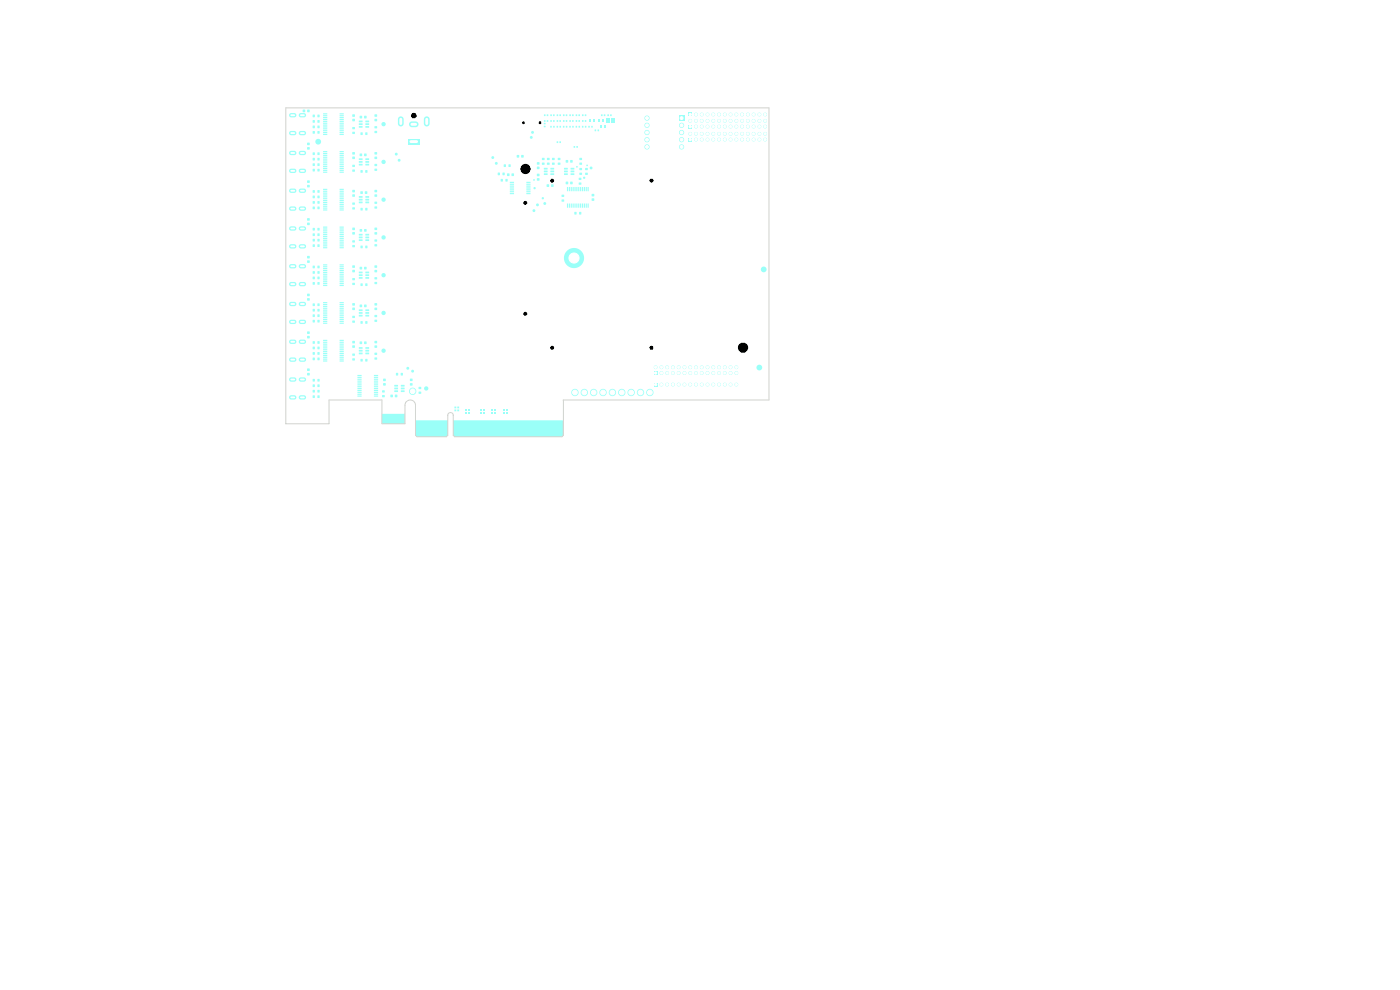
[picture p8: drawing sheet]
<svg xmlns="http://www.w3.org/2000/svg" width="297mm" height="210mm" viewBox="0 0 297 210" stroke-linecap="round" stroke-linejoin="round" font-family="sans-serif">
<g fill="#9afff8">
<path d="M88.1 89.2h6.9v3.1l-.3 .3h-6.3l-.3-.3z"/>
<path d="M96.2 89.2h23.3v3.1l-.3 .3h-22.7l-.3-.3z"/>
<path d="M81 87.8h4.9v2.1h-4.9z"/>
<path d="M98.8 87.5h.3v.4h-.3z"/>
<path d="M99.4 87.5h.3v.4h-.3z"/>
<path d="M101.8 87.5h.4v.4h-.4z"/>
<path d="M102.4 87.5h.4v.4h-.4z"/>
<path d="M104.3 87.5h.3v.4h-.3z"/>
<path d="M104.9 87.5h.3v.4h-.3z"/>
<path d="M106.7 87.5h.4v.4h-.4z"/>
<path d="M107.3 87.5h.4v.4h-.4z"/>
<path d="M96.4 86.9h.4v.3h-.4z"/>
<path d="M97 86.9h.4v.3h-.4z"/>
<path d="M98.8 86.9h.3v.3h-.3z"/>
<path d="M99.4 86.9h.3v.3h-.3z"/>
<path d="M101.8 86.9h.4v.3h-.4z"/>
<path d="M102.4 86.9h.4v.3h-.4z"/>
<path d="M104.3 86.9h.3v.3h-.3z"/>
<path d="M104.9 86.9h.3v.3h-.3z"/>
<path d="M106.7 86.9h.4v.3h-.4z"/>
<path d="M107.3 86.9h.4v.3h-.4z"/>
<path d="M96.4 86.3h.4v.3h-.4z"/>
<path d="M97 86.3h.4v.3h-.4z"/>
<path d="M61.4 84l.3-.2h.7a.46 .46 0 0 1 .5 .5 .46 .46 0 0 1-.5 .5l-.9-.1-.2-.4z"/>
<path d="M63.5 84l.3-.2h.7a.46 .46 0 0 1 .4 .5 .46 .46 0 0 1-.4 .5l-1-.1-.1-.4z"/>
<path d="M66.4 83.9h.4v.5h-.4z"/>
<path d="M67.4 83.9h.4v.5h-.4z"/>
<path d="M82.9 83.7h.4v.5h-.4z"/>
<path d="M83.8 83.7h.5v.5h-.5z"/>
<path d="M81.1 83.8h.5v.4h-.5z"/>
<path d="M75.8 83.9h.9v.2h-.8z"/>
<path d="M79.3 83.9h.9v.2h-.8z"/>
<path d="M75.8 83.5h.9v.2h-.8z"/>
<path d="M79.3 83.5h.9v.2h-.8z"/>
<path d="M88.8 83.1h.5v.4h-.5z"/>
<path d="M75.8 83.1h.9v.2h-.8z"/>
<path d="M79.3 83.1h.9v.2h-.8z"/>
<path d="M66.4 82.7h.4v.5h-.4z"/>
<path d="M67.4 82.7h.4v.5h-.4z"/>
<path d="M81.1 82.8h.5v.4h-.5z"/>
<path d="M83.7 82.8h.7v.3l-.7 .1z"/>
<path d="M85.1 82.8h.7v.3l-.7 .1z"/>
<path d="M75.8 82.7h.9v.2h-.8z"/>
<path d="M79.3 82.7h.9v.2h-.8z"/>
<path d="M83.7 82.2h.7v.3l-.7 .1z"/>
<path d="M85.1 82.2h.7v.3l-.7 .1z"/>
<path d="M75.8 82.3h.9v.2l-.8 .1z"/>
<path d="M79.3 82.3h.9v.2l-.8 .1z"/>
<path d="M88.8 82.1h.5v.4h-.5z"/>
<path d="M75.8 81.9h.9v.2l-.8 .1z"/>
<path d="M79.3 81.9h.9v.2l-.8 .1z"/>
<path d="M66.4 81.6h.4v.5h-.4z"/>
<path d="M67.4 81.6h.4v.5h-.4z"/>
<path d="M83.7 81.7l.7-.1v.3l-.7 .1z"/>
<path d="M85.1 81.7l.7-.1v.3l-.7 .1z"/>
<path d="M138.7 81.2h.8v.8h-.8z"/>
<path d="M81.3 81.3h.5v.5h-.5z"/>
<path d="M87 81.3h.5v.5h-.5z"/>
<path d="M75.8 81.5h.9v.2l-.8 .1z"/>
<path d="M79.3 81.5h.9v.2l-.8 .1z"/>
<path d="M75.8 81.1h.9v.2l-.8 .1z"/>
<path d="M79.3 81.1h.9v.2l-.8 .1z"/>
<path d="M75.8 80.7h.9v.2l-.8 .1z"/>
<path d="M79.3 80.7h.9v.2l-.8 .1z"/>
<path d="M61.4 80.2l.3-.1 .7-.1a.46 .46 0 0 1 .5 .5 .46 .46 0 0 1-.5 .5l-.9-.1-.2-.3z"/>
<path d="M63.5 80.2l.3-.1 .7-.1a.46 .46 0 0 1 .4 .5 .46 .46 0 0 1-.4 .5l-1-.1-.1-.3z"/>
<path d="M66.4 80.4h.4v.5h-.4z"/>
<path d="M67.4 80.4h.4v.5h-.4z"/>
<path d="M81.3 80.3h.5v.5h-.5z"/>
<path d="M87 80.3h.5v.5h-.5z"/>
<path d="M75.8 80.3h.9v.2l-.8 .1z"/>
<path d="M79.3 80.3h.9v.2l-.8 .1z"/>
<path d="M75.8 79.9h.9v.2l-.8 .1z"/>
<path d="M79.3 79.9h.9v.2l-.8 .1z"/>
<path d="M75.8 79.5h.9v.2l-.8 .1z"/>
<path d="M79.3 79.5h.9v.2l-.8 .1z"/>
<path d="M84 79.1h.4v.5h-.4z"/>
<path d="M85 79.1h.4v.5h-.4z"/>
<path d="M65.2 79.1h.5v.5h-.5z"/>
<path d="M138.7 78.7h.8v.8h-.8z"/>
<path d="M65.2 78.2h.5v.5h-.5z"/>
<path d="M61.4 76l.3-.2h.7a.46 .46 0 0 1 .5 .5 .46 .46 0 0 1-.5 .4l-.9-.1-.2-.3z"/>
<path d="M63.5 76l.3-.2h.7a.46 .46 0 0 1 .4 .5 .46 .46 0 0 1-.4 .4l-1-.1-.1-.3z"/>
<path d="M68.6 76.5h.8v.1l-.8 .1z"/>
<path d="M72.1 76.5h.8v.2h-.8z"/>
<path d="M76.5 76.2h.4v.5h-.4z"/>
<path d="M77.5 76.2h.4v.5h-.4z"/>
<path d="M74.8 76h.5v.5h-.5z"/>
<path d="M66.4 75.9h.4v.5h-.4z"/>
<path d="M67.4 75.9h.4v.5h-.4z"/>
<path d="M68.6 76.1h.8v.1l-.8 .1z"/>
<path d="M72.1 76.1h.8v.2h-.8z"/>
<path d="M79.5 75.9h.5v.4h-.5z"/>
<path d="M68.6 75.7h.8v.1l-.8 .1z"/>
<path d="M72.1 75.7h.8v.2h-.8z"/>
<path d="M68.6 75.3h.8v.1l-.8 .1z"/>
<path d="M72.1 75.3h.8v.2h-.8z"/>
<path d="M74.8 75h.5v.4h-.5z"/>
<path d="M79.5 74.8h.5v.5h-.5z"/>
<path d="M66.4 74.7h.4v.5h-.4z"/>
<path d="M67.4 74.7h.4v.5h-.4z"/>
<path d="M76.1 74.8h.8v.3l-.7 .1z"/>
<path d="M77.5 74.8h.8v.3l-.7 .1z"/>
<path d="M68.6 74.9h.8v.2h-.8z"/>
<path d="M72.1 74.9h.8v.2h-.8z"/>
<path d="M68.6 74.5h.8v.2h-.8z"/>
<path d="M72.1 74.5h.8v.2h-.8z"/>
<path d="M76.1 74.2h.8v.3l-.7 .1z"/>
<path d="M77.5 74.2h.8v.3l-.7 .1z"/>
<path d="M68.6 74.1h.8v.2h-.8z"/>
<path d="M72.1 74.1h.8v.2h-.8z"/>
<path d="M66.4 73.6h.4v.5h-.4z"/>
<path d="M67.4 73.6h.4v.5h-.4z"/>
<path d="M76.1 73.7l.8-.1v.3l-.7 .1z"/>
<path d="M77.5 73.7l.8-.1v.3l-.7 .1z"/>
<path d="M68.6 73.7h.8v.2h-.8z"/>
<path d="M72.1 73.7h.8v.2h-.8z"/>
<path d="M74.8 73.3h.5v.5h-.5z"/>
<path d="M79.5 73.3h.5v.5h-.5z"/>
<path d="M68.6 73.3h.8v.2h-.8z"/>
<path d="M72.1 73.3h.8v.2h-.8z"/>
<path d="M68.6 72.9h.8v.2h-.8z"/>
<path d="M72.1 72.9h.8v.2h-.8z"/>
<path d="M76.3 72.5h.5v.5h-.5z"/>
<path d="M77.3 72.5h.4v.5h-.4z"/>
<path d="M61.4 72.2l.3-.2h.7a.46 .46 0 0 1 .5 .5 .46 .46 0 0 1-.5 .5l-.9-.1-.2-.4z"/>
<path d="M63.5 72.2l.3-.2h.7a.46 .46 0 0 1 .4 .5 .46 .46 0 0 1-.4 .5l-1-.1-.1-.4z"/>
<path d="M66.4 72.4h.4v.5h-.4z"/>
<path d="M67.4 72.4h.4v.5h-.4z"/>
<path d="M74.8 72.3h.5v.5h-.5z"/>
<path d="M79.5 72.3h.5v.5h-.5z"/>
<path d="M68.6 72.5h.8v.2h-.8z"/>
<path d="M72.1 72.5h.8v.2h-.8z"/>
<path d="M68.6 72.1h.8v.2h-.8z"/>
<path d="M72.1 72.1h.8v.2h-.8z"/>
<path d="M65.2 71.3h.5v.5h-.5z"/>
<path d="M65.2 70.3h.5v.5h-.5z"/>
<path d="M61.4 68l.3-.2h.7a.46 .46 0 0 1 .5 .5 .46 .46 0 0 1-.5 .4l-.9-.1-.2-.3z"/>
<path d="M63.5 68l.3-.2h.7a.46 .46 0 0 1 .4 .5 .46 .46 0 0 1-.4 .4l-1-.1-.1-.3z"/>
<path d="M68.6 68.5l.8-.1v.2l-.8 .1z"/>
<path d="M72.1 68.5h.8v.2h-.8z"/>
<path d="M76.5 68.1h.4v.6h-.4z"/>
<path d="M77.5 68.1h.4v.6h-.4z"/>
<path d="M74.8 68h.5v.4h-.5z"/>
<path d="M66.4 67.9h.4v.5h-.4z"/>
<path d="M67.4 67.9h.4v.5h-.4z"/>
<path d="M68.6 68.1h.8v.1l-.8 .1z"/>
<path d="M72.1 68.1h.8v.2h-.8z"/>
<path d="M79.5 67.8h.5v.5h-.5z"/>
<path d="M68.6 67.7h.8v.1l-.8 .1z"/>
<path d="M72.1 67.7h.8v.2h-.8z"/>
<path d="M68.6 67.3h.8v.1l-.8 .1z"/>
<path d="M72.1 67.3h.8v.2h-.8z"/>
<path d="M74.8 67h.5v.4h-.5z"/>
<path d="M79.5 66.8h.5v.5h-.5z"/>
<path d="M66.4 66.7h.4v.5h-.4z"/>
<path d="M67.4 66.7h.4v.5h-.4z"/>
<path d="M76.1 66.8h.8v.3h-.7z"/>
<path d="M77.5 66.8h.8v.3h-.7z"/>
<path d="M68.6 66.9h.8v.1l-.8 .1z"/>
<path d="M72.1 66.9h.8v.2h-.8z"/>
<path d="M68.6 66.5h.8v.1l-.8 .1z"/>
<path d="M72.1 66.5h.8v.2h-.8z"/>
<path d="M76.1 66.2h.8v.3l-.7 .1z"/>
<path d="M77.5 66.2h.8v.3l-.7 .1z"/>
<path d="M68.6 66.1h.8v.1l-.8 .1z"/>
<path d="M72.1 66.1h.8v.2h-.8z"/>
<path d="M66.4 65.5h.4v.6h-.4z"/>
<path d="M67.4 65.5h.4v.6h-.4z"/>
<path d="M76.1 65.6h.8v.3l-.7 .1z"/>
<path d="M77.5 65.6h.8v.3l-.7 .1z"/>
<path d="M68.6 65.7h.8v.1l-.8 .1z"/>
<path d="M72.1 65.7h.8v.2h-.8z"/>
<path d="M74.8 65.3h.5v.4h-.5z"/>
<path d="M79.5 65.3h.5v.4h-.5z"/>
<path d="M68.6 65.3h.8v.2h-.8z"/>
<path d="M72.1 65.3h.8v.2h-.8z"/>
<path d="M76.3 64.6h.5v.5h-.5z"/>
<path d="M77.3 64.6h.4v.5h-.4z"/>
<path d="M68.6 64.9h.8v.2h-.8z"/>
<path d="M72.1 64.9h.8v.2h-.8z"/>
<path d="M61.5 64.1l.9-.1a.46 .46 0 0 1 .5 .5 .46 .46 0 0 1-.5 .4l-.9-.1-.2-.3z"/>
<path d="M63.5 64.1l1-.1a.46 .46 0 0 1 .4 .5 .46 .46 0 0 1-.4 .4l-1-.1-.1-.3z"/>
<path d="M66.4 64.4h.4v.5h-.4z"/>
<path d="M67.4 64.4h.4v.5h-.4z"/>
<path d="M74.8 64.3h.5v.5h-.5z"/>
<path d="M79.5 64.3h.5v.5h-.5z"/>
<path d="M68.6 64.5h.8v.2h-.8z"/>
<path d="M72.1 64.5h.8v.2h-.8z"/>
<path d="M68.6 64.1h.8v.2h-.8z"/>
<path d="M72.1 64.1h.8v.2h-.8z"/>
<path d="M65.2 63.3h.5v.4h-.5z"/>
<path d="M65.2 62.3h.5v.5h-.5z"/>
<path d="M61.5 59.9l.9-.1a.46 .46 0 0 1 .5 .5 .46 .46 0 0 1-.5 .4l-.9-.1-.2-.3z"/>
<path d="M63.5 59.9l1-.1a.46 .46 0 0 1 .4 .5 .46 .46 0 0 1-.4 .4l-1-.1-.1-.3z"/>
<path d="M68.6 60.5l.8-.1v.2l-.8 .1z"/>
<path d="M72.1 60.5l.8-.1v.2l-.8 .1z"/>
<path d="M76.5 60.1h.4v.5h-.4z"/>
<path d="M77.5 60.1h.4v.5h-.4z"/>
<path d="M74.8 60h.5v.4h-.5z"/>
<path d="M66.4 59.9h.4v.5h-.4z"/>
<path d="M67.4 59.9h.4v.5h-.4z"/>
<path d="M68.6 60.1l.8-.1v.2l-.8 .1z"/>
<path d="M72.1 60.1l.8-.1v.2l-.8 .1z"/>
<path d="M79.5 59.8h.5v.4h-.5z"/>
<path d="M68.6 59.7l.8-.1v.2l-.8 .1z"/>
<path d="M72.1 59.7l.8-.1v.3h-.8z"/>
<path d="M68.6 59.3l.8-.1v.2l-.8 .1z"/>
<path d="M72.1 59.3h.8v.2h-.8z"/>
<path d="M74.8 59h.5v.4h-.5z"/>
<path d="M79.5 58.8h.5v.4h-.5z"/>
<path d="M66.4 58.7h.4v.5h-.4z"/>
<path d="M67.4 58.7h.4v.5h-.4z"/>
<path d="M76.1 58.8h.8v.3h-.7z"/>
<path d="M77.5 58.8h.8v.3h-.7z"/>
<path d="M68.6 58.9l.8-.1v.2l-.8 .1z"/>
<path d="M72.1 58.9h.8v.2h-.8z"/>
<path d="M68.6 58.5h.8v.1l-.8 .1z"/>
<path d="M72.1 58.5h.8v.2h-.8z"/>
<path d="M76.1 58.2h.8v.3l-.7 .1z"/>
<path d="M77.5 58.2h.8v.3l-.7 .1z"/>
<path d="M68.6 58.1h.8v.1l-.8 .1z"/>
<path d="M72.1 58.1h.8v.2h-.8z"/>
<path d="M66.4 57.5h.4v.5h-.4z"/>
<path d="M67.4 57.5h.4v.5h-.4z"/>
<path d="M76.1 57.6h.8v.3l-.7 .1z"/>
<path d="M77.5 57.6h.8v.3l-.7 .1z"/>
<path d="M68.6 57.7h.8v.1l-.8 .1z"/>
<path d="M72.1 57.7h.8v.2h-.8z"/>
<path d="M74.8 57.3h.5v.4h-.5z"/>
<path d="M79.5 57.3h.5v.4h-.5z"/>
<path d="M68.6 57.3h.8v.1l-.8 .1z"/>
<path d="M72.1 57.3h.8v.2h-.8z"/>
<path d="M76.3 56.6h.5v.5h-.5z"/>
<path d="M77.3 56.6h.4v.5h-.4z"/>
<path d="M68.6 56.9h.8v.1l-.8 .1z"/>
<path d="M72.1 56.9h.8v.2h-.8z"/>
<path d="M61.4 56.2l.3-.2h.7a.46 .46 0 0 1 .5 .5 .46 .46 0 0 1-.5 .4l-.9-.1-.2-.3z"/>
<path d="M63.5 56.2l.3-.2h.7a.46 .46 0 0 1 .4 .5 .46 .46 0 0 1-.4 .4l-1-.1-.1-.3z"/>
<path d="M66.4 56.4h.4v.5h-.4z"/>
<path d="M67.4 56.4h.4v.5h-.4z"/>
<path d="M74.8 56.3h.5v.5h-.5z"/>
<path d="M79.5 56.3h.5v.5h-.5z"/>
<path d="M68.6 56.5h.8v.1l-.8 .1z"/>
<path d="M72.1 56.5h.8v.2h-.8z"/>
<path d="M68.6 56.1h.8v.1l-.8 .1z"/>
<path d="M72.1 56.1h.8v.2h-.8z"/>
<path d="M65.2 55.3h.5v.4h-.5z"/>
<path d="M65.2 54.3h.5v.5h-.5z"/>
<path d="M61.4 52l.3-.2h.7a.46 .46 0 0 1 .5 .5 .46 .46 0 0 1-.5 .4l-.9-.1-.2-.3z"/>
<path d="M63.5 52l.3-.2h.7a.46 .46 0 0 1 .4 .5 .46 .46 0 0 1-.4 .4l-1-.1-.1-.3z"/>
<path d="M68.6 52.4h.8v.2l-.8 .1z"/>
<path d="M72.1 52.4h.8v.2l-.8 .1z"/>
<path d="M76.5 52.1h.4v.5h-.4z"/>
<path d="M77.5 52.1h.4v.5h-.4z"/>
<path d="M74.8 52h.5v.4h-.5z"/>
<path d="M66.4 51.9h.4v.5h-.4z"/>
<path d="M67.4 51.9h.4v.5h-.4z"/>
<path d="M68.6 52h.8v.2l-.8 .1z"/>
<path d="M72.1 52h.8v.2l-.8 .1z"/>
<path d="M79.5 51.8h.5v.4h-.5z"/>
<path d="M68.6 51.7l.8-.1v.2l-.8 .1z"/>
<path d="M72.1 51.7l.8-.1v.2l-.8 .1z"/>
<path d="M68.6 51.3l.8-.1v.2l-.8 .1z"/>
<path d="M72.1 51.3l.8-.1v.2l-.8 .1z"/>
<path d="M74.8 51h.5v.4h-.5z"/>
<path d="M79.5 50.8h.5v.4h-.5z"/>
<path d="M66.4 50.7h.4v.5h-.4z"/>
<path d="M67.4 50.7h.4v.5h-.4z"/>
<path d="M76.1 50.8h.8v.3h-.7z"/>
<path d="M77.5 50.8h.8v.3h-.7z"/>
<path d="M68.6 50.9l.8-.1v.2l-.8 .1z"/>
<path d="M72.1 50.9l.8-.1v.2l-.8 .1z"/>
<path d="M68.6 50.5l.8-.1v.2l-.8 .1z"/>
<path d="M72.1 50.5l.8-.1v.2l-.8 .1z"/>
<path d="M76.1 50.2h.8v.3h-.7z"/>
<path d="M77.5 50.2h.8v.3h-.7z"/>
<path d="M68.6 50.1l.8-.1v.2l-.8 .1z"/>
<path d="M72.1 50.1l.8-.1v.3h-.8z"/>
<path d="M66.4 49.5h.4v.5h-.4z"/>
<path d="M67.4 49.5h.4v.5h-.4z"/>
<path d="M76.1 49.6h.8v.3l-.7 .1z"/>
<path d="M77.5 49.6h.8v.3l-.7 .1z"/>
<path d="M68.6 49.7l.8-.1v.2l-.8 .1z"/>
<path d="M72.1 49.7h.8v.2h-.8z"/>
<path d="M74.8 49.3h.5v.4h-.5z"/>
<path d="M79.5 49.3h.5v.4h-.5z"/>
<path d="M68.6 49.3l.8-.1v.2l-.8 .1z"/>
<path d="M72.1 49.3h.8v.2h-.8z"/>
<path d="M76.3 48.6h.5v.5h-.5z"/>
<path d="M77.3 48.6h.4v.5h-.4z"/>
<path d="M68.6 48.9h.8v.1l-.8 .1z"/>
<path d="M72.1 48.9h.8v.2h-.8z"/>
<path d="M61.5 48.1l.9-.1a.46 .46 0 0 1 .5 .5 .46 .46 0 0 1-.5 .4l-.9-.1-.2-.3z"/>
<path d="M63.5 48.1l1-.1a.46 .46 0 0 1 .4 .5 .46 .46 0 0 1-.4 .4l-1-.1-.1-.3z"/>
<path d="M66.4 48.4h.4v.5h-.4z"/>
<path d="M67.4 48.4h.4v.5h-.4z"/>
<path d="M74.8 48.3h.5v.5h-.5z"/>
<path d="M79.5 48.3h.5v.5h-.5z"/>
<path d="M68.6 48.5h.8v.1l-.8 .1z"/>
<path d="M72.1 48.5h.8v.2h-.8z"/>
<path d="M68.6 48.1h.8v.1l-.8 .1z"/>
<path d="M72.1 48.1h.8v.2h-.8z"/>
<path d="M65.2 47.3h.5v.4h-.5z"/>
<path d="M65.2 46.3h.5v.5h-.5z"/>
<path d="M121.9 45h.4v.5h-.4z"/>
<path d="M122.9 45h.4v.5h-.4z"/>
<path d="M61.4 44l.3-.2h.7a.46 .46 0 0 1 .5 .5 .46 .46 0 0 1-.5 .4l-.9-.1-.2-.3z"/>
<path d="M63.5 44l.3-.2h.7a.46 .46 0 0 1 .4 .5 .46 .46 0 0 1-.4 .4l-1-.1-.1-.3z"/>
<path d="M68.6 44.4h.8v.2l-.8 .1z"/>
<path d="M72.1 44.4h.8v.2l-.8 .1z"/>
<path d="M76.5 44.1h.4v.5h-.4z"/>
<path d="M77.5 44.1h.4v.5h-.4z"/>
<path d="M74.8 44h.5v.4h-.5z"/>
<path d="M66.4 43.8h.4v.6h-.4z"/>
<path d="M67.4 43.8h.4v.6h-.4z"/>
<path d="M68.6 44h.8v.2l-.8 .1z"/>
<path d="M72.1 44h.8v.2l-.8 .1z"/>
<path d="M79.5 43.8h.5v.4h-.5z"/>
<path d="M120.3 43.2h.2v.9l-.2-.1z"/>
<path d="M120.7 43.2h.2v.9l-.2-.1z"/>
<path d="M121.1 43.2h.2v.9l-.2-.1z"/>
<path d="M121.5 43.2h.2v.9l-.2-.1z"/>
<path d="M121.9 43.2h.2v.9l-.2-.1z"/>
<path d="M122.3 43.2h.2v.9l-.2-.1z"/>
<path d="M122.7 43.2h.2v.9l-.2-.1z"/>
<path d="M123.1 43.2h.2v.9l-.2-.1z"/>
<path d="M123.5 43.2h.2v.9l-.2-.1z"/>
<path d="M123.9 43.2h.2v.9l-.2-.1z"/>
<path d="M124.3 43.2h.2v.9l-.2-.1z"/>
<path d="M124.7 43.2h.2v.9l-.2-.1z"/>
<path d="M68.6 43.6h.8v.2l-.8 .1z"/>
<path d="M72.1 43.6h.8v.2l-.8 .1z"/>
<path d="M68.6 43.2h.8v.2l-.8 .1z"/>
<path d="M72.1 43.2h.8v.2l-.8 .1z"/>
<path d="M74.8 43h.5v.4h-.5z"/>
<path d="M79.5 42.8h.5v.4h-.5z"/>
<path d="M66.4 42.7h.4v.5h-.4z"/>
<path d="M67.4 42.7h.4v.5h-.4z"/>
<path d="M76.1 42.8h.8v.3h-.7z"/>
<path d="M77.5 42.8h.8v.3h-.7z"/>
<path d="M68.6 42.8h.8v.2l-.8 .1z"/>
<path d="M72.1 42.8h.8v.2l-.8 .1z"/>
<path d="M119.2 42.3h.5v.5h-.5z"/>
<path d="M68.6 42.5l.8-.1v.2l-.8 .1z"/>
<path d="M72.1 42.5l.8-.1v.2l-.8 .1z"/>
<path d="M125.5 42.1h.5v.5h-.5z"/>
<path d="M76.1 42.2h.8v.3h-.7z"/>
<path d="M77.5 42.2h.8v.3h-.7z"/>
<path d="M68.6 42.1l.8-.1v.2l-.8 .1z"/>
<path d="M72.1 42.1l.8-.1v.2l-.8 .1z"/>
<path d="M66.4 41.5h.4v.5h-.4z"/>
<path d="M67.4 41.5h.4v.5h-.4z"/>
<path d="M76.1 41.6h.8v.3l-.7 .1z"/>
<path d="M77.5 41.6h.8v.3l-.7 .1z"/>
<path d="M68.6 41.7l.8-.1v.2l-.8 .1z"/>
<path d="M72.1 41.7l.8-.1v.2l-.8 .1z"/>
<path d="M119.2 41.3h.5v.4h-.5z"/>
<path d="M74.8 41.2h.5v.5h-.5z"/>
<path d="M79.5 41.3h.5v.4h-.5z"/>
<path d="M125.5 41.2h.5v.4h-.5z"/>
<path d="M68.6 41.3l.8-.1v.2l-.8 .1z"/>
<path d="M72.1 41.3l.8-.1v.2l-.8 .1z"/>
<path d="M108.2 41h.8l.1 .2h-.9z"/>
<path d="M111.7 41l.8-.1 .1 .2-.9 .1z"/>
<path d="M76.5 40.6h.4v.5h-.4z"/>
<path d="M77.4 40.6h.5v.5h-.5z"/>
<path d="M68.6 40.9l.8-.1v.2l-.8 .1z"/>
<path d="M72.1 40.9l.8-.1v.2l-.8 .1z"/>
<path d="M61.4 40.2l.3-.2h.7a.46 .46 0 0 1 .5 .5 .46 .46 0 0 1-.5 .4l-.9-.1-.2-.3z"/>
<path d="M63.5 40.2l.3-.2h.7a.46 .46 0 0 1 .4 .5 .46 .46 0 0 1-.4 .4l-1-.1-.1-.3z"/>
<path d="M66.4 40.4h.4v.5h-.4z"/>
<path d="M67.4 40.4h.4v.5h-.4z"/>
<path d="M74.8 40.3h.5v.5h-.5z"/>
<path d="M79.5 40.3h.5v.5h-.5z"/>
<path d="M108.2 40.6h.8l.1 .2h-.9z"/>
<path d="M111.7 40.6h.8l.1 .1-.9 .1z"/>
<path d="M68.6 40.5l.8-.1v.2l-.8 .1z"/>
<path d="M72.1 40.5l.8-.1v.3h-.8z"/>
<path d="M120.3 39.7h.2v.9l-.2-.1z"/>
<path d="M120.7 39.7h.2v.9l-.2-.1z"/>
<path d="M121.1 39.7h.2v.9l-.2-.1z"/>
<path d="M121.5 39.7h.2l-.1 .9-.1-.1z"/>
<path d="M121.9 39.7h.2l-.1 .9-.1-.1z"/>
<path d="M122.3 39.7h.2l-.1 .9-.1-.1z"/>
<path d="M122.7 39.7h.2l-.1 .9-.1-.1z"/>
<path d="M123.1 39.7h.2l-.1 .9-.1-.1z"/>
<path d="M123.5 39.7h.2l-.1 .9-.1-.1z"/>
<path d="M123.9 39.7h.2l-.1 .9-.1-.1z"/>
<path d="M124.3 39.7h.2l-.1 .9-.2-.1z"/>
<path d="M124.7 39.7h.2l-.1 .9-.2-.1z"/>
<path d="M108.2 40.2h.8l.1 .2h-.9z"/>
<path d="M111.7 40.2h.8l.1 .1-.9 .1z"/>
<path d="M68.6 40.1l.8-.1v.2l-.8 .1z"/>
<path d="M72.1 40.1h.8v.2h-.8z"/>
<path d="M108.2 39.8h.8l.1 .2h-.9z"/>
<path d="M111.7 39.8h.8l.1 .1-.9 .1z"/>
<path d="M65.2 39.2h.5v.5h-.5z"/>
<path d="M116 39.1h.5v.5h-.5z"/>
<path d="M116.9 39.1h.5v.5h-.5z"/>
<path d="M108.2 39.4h.8l.1 .2h-.9z"/>
<path d="M111.7 39.4h.8l.1 .1-.9 .1z"/>
<path d="M108.2 39h.8l.1 .2h-.9z"/>
<path d="M111.7 39h.8l.1 .1-.9 .1z"/>
<path d="M122.8 38.7h.5v.5h-.5z"/>
<path d="M120 38.6h.5v.5h-.5z"/>
<path d="M121 38.6h.5v.5h-.5z"/>
<path d="M65.2 38.3h.5v.5h-.5z"/>
<path d="M108.2 38.6h.8l.1 .2h-.9z"/>
<path d="M111.7 38.6h.8l.1 .1-.9 .1z"/>
<path d="M106.2 38h.5v.5h-.5z"/>
<path d="M107.2 38h.5v.5h-.5z"/>
<path d="M113.9 37.8h.5v.5h-.5z"/>
<path d="M122.8 37.7h.5v.4h-.5z"/>
<path d="M113.9 36.9h.5v.4h-.5z"/>
<path d="M107.6 36.8h.5v.5h-.5z"/>
<path d="M108.5 36.8h.5v.5h-.5z"/>
<path d="M105.6 36.6h.4v.5h-.4z"/>
<path d="M106.6 36.6h.4v.5h-.4z"/>
<path d="M115.4 36.8h.7l.1 .3h-.8z"/>
<path d="M116.8 36.8h.7l.1 .3h-.8z"/>
<path d="M119.7 36.8h.7l.1 .3h-.8z"/>
<path d="M121.1 36.8h.7v.3h-.7z"/>
<path d="M122.9 36.7h.5v.4h-.5z"/>
<path d="M124.2 36.7h.5v.4h-.5z"/>
<path d="M61.5 35.9l.9-.1a.46 .46 0 0 1 .5 .4 .46 .46 0 0 1-.5 .5l-.9-.1-.2-.3z"/>
<path d="M63.5 35.9l1-.1a.46 .46 0 0 1 .4 .4 .46 .46 0 0 1-.4 .5l-1-.1-.1-.3z"/>
<path d="M68.6 36.4h.8v.2l-.8 .1z"/>
<path d="M72.1 36.4h.8v.2h-.8z"/>
<path d="M76.5 36.1h.4v.5h-.4z"/>
<path d="M77.5 36.1h.4v.5h-.4z"/>
<path d="M115.4 36.2h.7l.1 .3h-.8z"/>
<path d="M116.8 36.2h.7l.1 .3h-.8z"/>
<path d="M119.7 36.2h.7l.1 .3h-.8z"/>
<path d="M121.1 36.2h.7v.3h-.7z"/>
<path d="M74.8 36h.5v.4h-.5z"/>
<path d="M66.4 35.8h.4v.5h-.4z"/>
<path d="M67.4 35.8h.4v.5h-.4z"/>
<path d="M68.6 36h.8v.2l-.8 .1z"/>
<path d="M72.1 36h.8v.2l-.8 .1z"/>
<path d="M79.5 35.8h.5v.4h-.5z"/>
<path d="M122.9 35.7h.5v.4h-.5z"/>
<path d="M124.2 35.7h.5v.4h-.5z"/>
<path d="M115.4 35.6h.7l.1 .3-.8 .1z"/>
<path d="M116.8 35.6h.7l.1 .3-.8 .1z"/>
<path d="M119.7 35.6h.7l.1 .3-.8 .1z"/>
<path d="M121.1 35.6h.7v.3l-.7 .1z"/>
<path d="M113.9 35.4h.5v.4h-.5z"/>
<path d="M68.6 35.6h.8v.2l-.8 .1z"/>
<path d="M72.1 35.6h.8v.2l-.8 .1z"/>
<path d="M68.6 35.2h.8v.2l-.8 .1z"/>
<path d="M72.1 35.2h.8v.2l-.8 .1z"/>
<path d="M74.8 35h.5v.4h-.5z"/>
<path d="M106.9 34.9h.4v.5h-.4z"/>
<path d="M107.9 34.9h.4v.5h-.4z"/>
<path d="M79.5 34.8h.5v.4h-.5z"/>
<path d="M66.4 34.7h.4v.5h-.4z"/>
<path d="M67.4 34.7h.4v.5h-.4z"/>
<path d="M76.1 34.8h.8v.3h-.7z"/>
<path d="M77.5 34.8h.8v.3h-.7z"/>
<path d="M68.6 34.8h.8v.2l-.8 .1z"/>
<path d="M72.1 34.8h.8v.2l-.8 .1z"/>
<path d="M115 34.5h.5v.4h-.5z"/>
<path d="M116.1 34.5h.5v.4h-.5z"/>
<path d="M117.1 34.5h.5v.4h-.5z"/>
<path d="M118.4 34.5h.5v.4h-.5z"/>
<path d="M122.9 34.5h.5v.4h-.5z"/>
<path d="M113.9 34.4h.5v.5h-.5z"/>
<path d="M68.6 34.4h.8v.2l-.8 .1z"/>
<path d="M72.1 34.4h.8v.2l-.8 .1z"/>
<path d="M76.1 34.2h.8v.3h-.7z"/>
<path d="M77.5 34.2h.8v.3h-.7z"/>
<path d="M120 34h.5v.5h-.5z"/>
<path d="M121 34h.5v.5h-.5z"/>
<path d="M68.6 34h.8v.2l-.8 .1z"/>
<path d="M72.1 34h.8v.2l-.8 .1z"/>
<path d="M66.4 33.5h.4v.5h-.4z"/>
<path d="M67.4 33.5h.4v.5h-.4z"/>
<path d="M115 33.5h.5v.4h-.5z"/>
<path d="M116.1 33.5h.5v.4h-.5z"/>
<path d="M117.1 33.5h.5v.4h-.5z"/>
<path d="M118.4 33.5h.5v.4h-.5z"/>
<path d="M122.9 33.5h.5v.4h-.5z"/>
<path d="M76.1 33.6h.8v.3h-.7z"/>
<path d="M77.5 33.6h.8v.3h-.7z"/>
<path d="M68.6 33.6h.8v.2l-.8 .1z"/>
<path d="M72.1 33.6h.8v.2l-.8 .1z"/>
<path d="M74.8 33.2h.5v.5h-.5z"/>
<path d="M79.5 33.3h.5v.4h-.5z"/>
<path d="M68.6 33.2h.8v.2l-.8 .1z"/>
<path d="M72.1 33.2h.8v.2l-.8 .1z"/>
<path d="M109.6 32.9h.5v.5h-.5z"/>
<path d="M110.6 32.9h.5v.5h-.5z"/>
<path d="M76.3 32.6h.5v.5h-.5z"/>
<path d="M77.3 32.6h.4v.5h-.4z"/>
<path d="M68.6 32.9l.8-.1v.2l-.8 .1z"/>
<path d="M72.1 32.9l.8-.1v.2l-.8 .1z"/>
<path d="M61.5 32.1l.9-.1a.46 .46 0 0 1 .5 .5 .46 .46 0 0 1-.5 .4l-.9-.1-.2-.3z"/>
<path d="M63.5 32.1l1-.1a.46 .46 0 0 1 .4 .5 .46 .46 0 0 1-.4 .4l-1-.1-.1-.3z"/>
<path d="M66.4 32.3h.4v.6h-.4z"/>
<path d="M67.4 32.3h.4v.6h-.4z"/>
<path d="M74.8 32.3h.5v.5h-.5z"/>
<path d="M79.5 32.3h.5v.4h-.5z"/>
<path d="M68.6 32.5l.8-.1v.2l-.8 .1z"/>
<path d="M72.1 32.5l.8-.1v.2l-.8 .1z"/>
<path d="M68.6 32.1l.8-.1v.2l-.8 .1z"/>
<path d="M72.1 32.1l.8-.1v.2l-.8 .1z"/>
<path d="M65.2 31.2h.5v.5h-.5z"/>
<path d="M121.7 31h.3v.3h-.3z"/>
<path d="M122.3 31h.3v.3h-.3z"/>
<path d="M65.2 30.3h.5v.5h-.5z"/>
<path d="M86.6 29.4h2.4v1.2h-2.4z"/>
<path d="M118.1 30h.3v.3h-.3z"/>
<path d="M118.7 30h.3v.3h-.3z"/>
<path d="M146 29.2h.8v.8h-.8z"/>
<path d="M61.5 27.9l.9-.1a.46 .46 0 0 1 .5 .4 .46 .46 0 0 1-.5 .5l-.9-.1-.2-.3z"/>
<path d="M63.5 27.9l1-.1a.46 .46 0 0 1 .4 .4 .46 .46 0 0 1-.4 .5l-1-.1-.1-.3z"/>
<path d="M68.6 28.4h.8v.2h-.8z"/>
<path d="M72.1 28.4h.8v.2h-.8z"/>
<path d="M76.5 28.1h.4v.5h-.4z"/>
<path d="M77.5 28.1h.4v.5h-.4z"/>
<path d="M74.8 28h.5v.4h-.5z"/>
<path d="M66.4 27.8h.4v.5h-.4z"/>
<path d="M67.4 27.8h.4v.5h-.4z"/>
<path d="M68.6 28h.8v.2h-.8z"/>
<path d="M72.1 28h.8v.2h-.8z"/>
<path d="M79.5 27.8h.5v.4h-.5z"/>
<path d="M68.6 27.6h.8v.2h-.8z"/>
<path d="M72.1 27.6h.8v.2h-.8z"/>
<path d="M126.2 27.5h.2v.3h-.2z"/>
<path d="M126.8 27.5h.3v.3h-.3z"/>
<path d="M68.6 27.2h.8v.2l-.8 .1z"/>
<path d="M72.1 27.2h.8v.2h-.8z"/>
<path d="M74.8 27h.5v.4h-.5z"/>
<path d="M146 26.5h.8v.8h-.8z"/>
<path d="M79.5 26.8h.5v.4h-.5z"/>
<path d="M66.4 26.7h.4v.5h-.4z"/>
<path d="M67.4 26.7h.4v.5h-.4z"/>
<path d="M76.1 26.8l.8-.1v.3l-.7 .1z"/>
<path d="M77.5 26.8l.8-.1v.3l-.7 .1z"/>
<path d="M116.7 26.7h.3v.4h-.3z"/>
<path d="M117.4 26.7h.3v.4h-.3z"/>
<path d="M118.1 26.7h.3v.4h-.3z"/>
<path d="M118.7 26.7h.3v.4h-.3z"/>
<path d="M119.4 26.7h.3v.4h-.3z"/>
<path d="M120.1 26.7h.2v.4h-.2z"/>
<path d="M120.8 26.7h.3v.4h-.3z"/>
<path d="M121.4 26.7h.3v.4h-.3z"/>
<path d="M122.1 26.7h.3v.4h-.3z"/>
<path d="M122.8 26.7h.2v.4h-.2z"/>
<path d="M123.5 26.7h.3v.4h-.3z"/>
<path d="M124.1 26.7h.3v.4h-.3z"/>
<path d="M124.8 26.7h.3v.4h-.3z"/>
<path d="M125.4 26.7h.3v.4h-.3z"/>
<path d="M68.6 26.8h.8v.2l-.8 .1z"/>
<path d="M72.1 26.8h.8v.2l-.8 .1z"/>
<path d="M127.3 26.4h.4v.6h-.4z"/>
<path d="M128.2 26.4h.4v.6h-.4z"/>
<path d="M115.4 26.7h.3v.3h-.3z"/>
<path d="M87 25.9l1.2-.1a.61 .61 0 0 1 .6 .6 .61 .61 0 0 1-.6 .6h-.9a.61 .61 0 0 1-.5-.5 .61 .61 0 0 1 .2-.6z"/>
<path d="M84.6 24.9a.61 .61 0 0 1 .6-.2 .61 .61 0 0 1 .4 .6v.9a.61 .61 0 0 1-.6 .6 .61 .61 0 0 1-.6-.6z"/>
<path d="M90.1 24.9a.61 .61 0 0 1 .6-.2 .61 .61 0 0 1 .4 .6v.9a.61 .61 0 0 1-.6 .6 .61 .61 0 0 1-.6-.6z"/>
<path d="M68.6 26.4h.8v.2l-.8 .1z"/>
<path d="M72.1 26.4h.8v.2l-.8 .1z"/>
<path d="M76.1 26.2h.8v.3h-.7z"/>
<path d="M77.5 26.2h.8v.3h-.7z"/>
<path d="M115.4 26.1h.3v.3h-.3z"/>
<path d="M68.6 26h.8v.2l-.8 .1z"/>
<path d="M72.1 26h.8v.2l-.8 .1z"/>
<path d="M66.4 25.5h.4v.5h-.4z"/>
<path d="M67.4 25.5h.4v.5h-.4z"/>
<path d="M128.7 25.1h.7v.9h-.7z"/>
<path d="M129.8 25.1h.7v.9h-.7z"/>
<path d="M124.9 25.4h.4v.6h-.4z"/>
<path d="M125.9 25.4h.4v.6h-.4z"/>
<path d="M126.9 25.4h.4v.6h-.4z"/>
<path d="M127.8 25.4h.4v.6h-.4z"/>
<path d="M76.1 25.6h.8v.3h-.7z"/>
<path d="M77.5 25.6h.8v.3h-.7z"/>
<path d="M68.6 25.6h.8v.2l-.8 .1z"/>
<path d="M72.1 25.6h.8v.2l-.8 .1z"/>
<path d="M115.4 25.5h.3v.3h-.3z"/>
<path d="M116 25.5h.3v.3h-.3z"/>
<path d="M116.8 25.5h.3v.3h-.3z"/>
<path d="M117.3 25.5h.3v.3h-.3z"/>
<path d="M118.1 25.5h.3v.3h-.3z"/>
<path d="M118.7 25.5h.3v.3h-.3z"/>
<path d="M119.5 25.5h.2v.3h-.2z"/>
<path d="M120 25.5h.3v.3h-.3z"/>
<path d="M120.8 25.5h.3v.3h-.3z"/>
<path d="M121.4 25.5h.3v.3h-.3z"/>
<path d="M122.1 25.5h.3v.3h-.3z"/>
<path d="M122.7 25.5h.3v.3h-.3z"/>
<path d="M123.5 25.5h.3v.3h-.3z"/>
<path d="M124.1 25.5h.3v.3h-.3z"/>
<path d="M74.8 25.2h.5v.5h-.5z"/>
<path d="M79.5 25.2h.5v.5h-.5z"/>
<path d="M144 24.5h1.1v1.1h-1.1z"/>
<path d="M68.6 25.2h.8v.2l-.8 .1z"/>
<path d="M72.1 25.2h.8v.2l-.8 .1z"/>
<path d="M76.3 24.6h.5v.5h-.5z"/>
<path d="M77.3 24.6h.4v.5h-.4z"/>
<path d="M68.6 24.8h.8v.2l-.8 .1z"/>
<path d="M72.1 24.8h.8v.2l-.8 .1z"/>
<path d="M61.4 24.2l.3-.2h.7a.46 .46 0 0 1 .5 .4 .46 .46 0 0 1-.5 .5l-.9-.1-.2-.3z"/>
<path d="M63.5 24.2l.3-.2h.7a.46 .46 0 0 1 .4 .4 .46 .46 0 0 1-.4 .5l-1-.1-.1-.3z"/>
<path d="M66.4 24.3h.4v.5h-.4z"/>
<path d="M67.4 24.3h.4v.5h-.4z"/>
<path d="M74.8 24.3h.5v.5h-.5z"/>
<path d="M79.5 24.3h.5v.4h-.5z"/>
<path d="M146 23.9h.8v.8h-.8z"/>
<path d="M68.6 24.4h.8v.2l-.8 .1z"/>
<path d="M72.1 24.4h.8v.2l-.8 .1z"/>
<path d="M115.4 24.3h.3v.3h-.3z"/>
<path d="M116 24.3h.3v.3h-.3z"/>
<path d="M116.8 24.3h.3v.3h-.3z"/>
<path d="M117.3 24.3h.3v.3h-.3z"/>
<path d="M118.1 24.3h.3v.3h-.3z"/>
<path d="M118.7 24.3h.3v.3h-.3z"/>
<path d="M119.5 24.3h.2v.3h-.2z"/>
<path d="M120 24.3h.3v.3h-.3z"/>
<path d="M120.8 24.3h.3v.3h-.3z"/>
<path d="M121.4 24.3h.3v.3h-.3z"/>
<path d="M122.1 24.3h.3v.3h-.3z"/>
<path d="M122.7 24.3h.3v.3h-.3z"/>
<path d="M123.5 24.3h.3v.3h-.3z"/>
<path d="M124.1 24.3h.3v.3h-.3z"/>
<path d="M127.5 24.3h.3v.3h-.3z"/>
<path d="M128.1 24.3h.3v.3h-.3z"/>
<path d="M128.9 24.3h.3v.3h-.3z"/>
<path d="M129.5 24.3h.2v.3h-.2z"/>
<path d="M68.6 24h.8v.2l-.8 .1z"/>
<path d="M72.1 24h.8v.2l-.8 .1z"/>
<path d="M64.2 23.3h.5v.5h-.5z"/>
<path d="M65.2 23.3h.5v.5h-.5z"/>
<circle cx="122" cy="83.3" r=".78"/>
<circle cx="124" cy="83.3" r=".78"/>
<circle cx="125.9" cy="83.3" r=".78"/>
<circle cx="127.9" cy="83.3" r=".78"/>
<circle cx="129.9" cy="83.3" r=".78"/>
<circle cx="131.9" cy="83.3" r=".78"/>
<circle cx="133.9" cy="83.3" r=".78"/>
<circle cx="135.9" cy="83.3" r=".78"/>
<circle cx="137.9" cy="83.3" r=".78"/>
<circle cx="87.5" cy="83" r=".78"/>
<circle cx="90.4" cy="82.4" r=".46"/>
<circle cx="140.3" cy="81.6" r=".4"/>
<circle cx="141.5" cy="81.6" r=".4"/>
<circle cx="142.8" cy="81.6" r=".4"/>
<circle cx="144" cy="81.6" r=".4"/>
<circle cx="145.2" cy="81.6" r=".4"/>
<circle cx="146.4" cy="81.6" r=".4"/>
<circle cx="147.7" cy="81.6" r=".4"/>
<circle cx="148.9" cy="81.6" r=".4"/>
<circle cx="150.1" cy="81.6" r=".4"/>
<circle cx="151.3" cy="81.6" r=".4"/>
<circle cx="152.5" cy="81.6" r=".4"/>
<circle cx="153.8" cy="81.6" r=".4"/>
<circle cx="155" cy="81.6" r=".4"/>
<circle cx="156.2" cy="81.6" r=".4"/>
<circle cx="140.3" cy="79.1" r=".4"/>
<circle cx="141.5" cy="79.1" r=".4"/>
<circle cx="142.8" cy="79.1" r=".4"/>
<circle cx="144" cy="79.1" r=".4"/>
<circle cx="145.2" cy="79.1" r=".4"/>
<circle cx="146.4" cy="79.1" r=".4"/>
<circle cx="147.7" cy="79.1" r=".4"/>
<circle cx="148.9" cy="79.1" r=".4"/>
<circle cx="150.1" cy="79.1" r=".4"/>
<circle cx="151.3" cy="79.1" r=".4"/>
<circle cx="152.5" cy="79.1" r=".4"/>
<circle cx="153.8" cy="79.1" r=".4"/>
<circle cx="155" cy="79.1" r=".4"/>
<circle cx="156.2" cy="79.1" r=".4"/>
<circle cx="87.5" cy="78.7" r=".31"/>
<circle cx="161.1" cy="78" r=".61"/>
<circle cx="86.5" cy="78.1" r=".31"/>
<circle cx="139.1" cy="77.9" r=".4"/>
<circle cx="140.3" cy="77.9" r=".4"/>
<circle cx="141.5" cy="77.9" r=".4"/>
<circle cx="142.8" cy="77.9" r=".4"/>
<circle cx="144" cy="77.9" r=".4"/>
<circle cx="145.2" cy="77.9" r=".4"/>
<circle cx="146.4" cy="77.9" r=".4"/>
<circle cx="147.7" cy="77.9" r=".4"/>
<circle cx="148.9" cy="77.9" r=".4"/>
<circle cx="150.1" cy="77.9" r=".4"/>
<circle cx="151.3" cy="77.9" r=".4"/>
<circle cx="152.5" cy="77.9" r=".4"/>
<circle cx="153.8" cy="77.9" r=".4"/>
<circle cx="155" cy="77.9" r=".4"/>
<circle cx="156.2" cy="77.9" r=".4"/>
<circle cx="81.4" cy="74.4" r=".46"/>
<circle cx="157.6" cy="73.8" r=".98"/>
<circle cx="117.1" cy="73.8" r=".31"/>
<circle cx="138.2" cy="73.8" r=".31"/>
<circle cx="111.5" cy="66.6" r=".31"/>
<circle cx="81.4" cy="66.4" r=".46"/>
<circle cx="81.4" cy="58.4" r=".46"/>
<circle cx="162" cy="57.2" r=".61"/>
<circle cx="121.8" cy="54.7" r="2.14"/>
<circle cx="81.4" cy="50.4" r=".46"/>
<circle cx="113.3" cy="44.7" r=".31"/>
<circle cx="114" cy="43.5" r=".31"/>
<circle cx="115.6" cy="43.2" r=".31"/>
<circle cx="111.5" cy="43" r=".31"/>
<circle cx="81.4" cy="42.4" r=".46"/>
<circle cx="115.2" cy="42" r=".24"/>
<circle cx="113.4" cy="39.9" r=".24"/>
<circle cx="117.1" cy="38.3" r=".31"/>
<circle cx="138.2" cy="38.3" r=".31"/>
<circle cx="113.3" cy="38.2" r=".18"/>
<circle cx="123.9" cy="37.7" r=".24"/>
<circle cx="111.5" cy="35.8" r=".98"/>
<circle cx="125.4" cy="35.6" r=".31"/>
<circle cx="122.4" cy="35.4" r=".18"/>
<circle cx="124.5" cy="35.1" r=".18"/>
<circle cx="105.3" cy="34.7" r=".31"/>
<circle cx="81.4" cy="34.3" r=".46"/>
<circle cx="84.7" cy="34" r=".31"/>
<circle cx="104.5" cy="33.4" r=".31"/>
<circle cx="84.1" cy="32.7" r=".31"/>
<circle cx="137.3" cy="31.2" r=".55"/>
<circle cx="144.6" cy="31.2" r=".55"/>
<circle cx="67.5" cy="30.1" r=".61"/>
<circle cx="137.3" cy="29.6" r=".55"/>
<circle cx="144.6" cy="29.6" r=".55"/>
<circle cx="147.7" cy="29.6" r=".4"/>
<circle cx="148.9" cy="29.6" r=".4"/>
<circle cx="150.1" cy="29.6" r=".4"/>
<circle cx="151.3" cy="29.6" r=".4"/>
<circle cx="152.5" cy="29.6" r=".4"/>
<circle cx="153.8" cy="29.6" r=".4"/>
<circle cx="155" cy="29.6" r=".4"/>
<circle cx="156.2" cy="29.6" r=".4"/>
<circle cx="157.4" cy="29.6" r=".4"/>
<circle cx="158.7" cy="29.6" r=".4"/>
<circle cx="159.9" cy="29.6" r=".4"/>
<circle cx="161.1" cy="29.6" r=".4"/>
<circle cx="162.3" cy="29.6" r=".4"/>
<circle cx="112.7" cy="29.1" r=".31"/>
<circle cx="146.4" cy="28.4" r=".4"/>
<circle cx="147.7" cy="28.4" r=".4"/>
<circle cx="148.9" cy="28.4" r=".4"/>
<circle cx="150.1" cy="28.4" r=".4"/>
<circle cx="151.3" cy="28.4" r=".4"/>
<circle cx="152.5" cy="28.4" r=".4"/>
<circle cx="153.8" cy="28.4" r=".4"/>
<circle cx="155" cy="28.4" r=".4"/>
<circle cx="156.2" cy="28.4" r=".4"/>
<circle cx="157.4" cy="28.4" r=".4"/>
<circle cx="158.7" cy="28.4" r=".4"/>
<circle cx="159.9" cy="28.4" r=".4"/>
<circle cx="161.1" cy="28.4" r=".4"/>
<circle cx="162.3" cy="28.4" r=".4"/>
<circle cx="137.3" cy="28.1" r=".55"/>
<circle cx="144.6" cy="28.1" r=".55"/>
<circle cx="113" cy="28.1" r=".31"/>
<circle cx="147.6" cy="26.9" r=".4"/>
<circle cx="148.9" cy="26.9" r=".4"/>
<circle cx="150.1" cy="26.9" r=".4"/>
<circle cx="151.3" cy="26.9" r=".4"/>
<circle cx="152.5" cy="26.9" r=".4"/>
<circle cx="153.8" cy="26.9" r=".4"/>
<circle cx="155" cy="26.9" r=".4"/>
<circle cx="156.2" cy="26.9" r=".4"/>
<circle cx="157.4" cy="26.9" r=".4"/>
<circle cx="158.7" cy="26.9" r=".4"/>
<circle cx="159.9" cy="26.9" r=".4"/>
<circle cx="161.1" cy="26.9" r=".4"/>
<circle cx="162.3" cy="26.9" r=".4"/>
<circle cx="137.3" cy="26.6" r=".55"/>
<circle cx="144.6" cy="26.6" r=".55"/>
<circle cx="81.4" cy="26.3" r=".46"/>
<circle cx="111" cy="26" r=".2"/>
<circle cx="114.6" cy="26" r=".2"/>
<circle cx="146.4" cy="25.6" r=".4"/>
<circle cx="147.7" cy="25.6" r=".4"/>
<circle cx="148.9" cy="25.6" r=".4"/>
<circle cx="150.1" cy="25.6" r=".4"/>
<circle cx="151.3" cy="25.6" r=".4"/>
<circle cx="152.5" cy="25.6" r=".4"/>
<circle cx="153.8" cy="25.6" r=".4"/>
<circle cx="155" cy="25.6" r=".4"/>
<circle cx="156.2" cy="25.6" r=".4"/>
<circle cx="157.4" cy="25.6" r=".4"/>
<circle cx="158.7" cy="25.6" r=".4"/>
<circle cx="159.9" cy="25.6" r=".4"/>
<circle cx="161.1" cy="25.6" r=".4"/>
<circle cx="162.3" cy="25.6" r=".4"/>
<circle cx="137.3" cy="25.1" r=".55"/>
<circle cx="87.8" cy="24.5" r=".49"/>
<circle cx="147.7" cy="24.3" r=".4"/>
<circle cx="148.9" cy="24.3" r=".4"/>
<circle cx="150.1" cy="24.3" r=".4"/>
<circle cx="151.3" cy="24.3" r=".4"/>
<circle cx="152.5" cy="24.3" r=".4"/>
<circle cx="153.8" cy="24.3" r=".4"/>
<circle cx="155" cy="24.3" r=".4"/>
<circle cx="156.2" cy="24.3" r=".4"/>
<circle cx="157.4" cy="24.3" r=".4"/>
<circle cx="158.7" cy="24.3" r=".4"/>
<circle cx="159.9" cy="24.3" r=".4"/>
<circle cx="161.1" cy="24.3" r=".4"/>
<circle cx="162.3" cy="24.3" r=".4"/>
</g>
<path d="M60.6 22.9h102.5v62h-43.6v7.4l-.3 .3h-22.7l-.3-.3-.1-4.3-.2-.4-.3-.1-.4 .1-.2 .4v4.3l-.3 .3h-6.2l-.4-.3v-6.3a1.12 1.12 0 0 0-1.1-1.1 1.12 1.12 0 0 0-1.1 1.1v3.9h-4.9v-5h-11.2v5h-9.2z" fill="none" stroke="#d0d2cd" stroke-width=".21"/>
<g fill="#fff" stroke="#fff" stroke-width=".21">
<circle cx="122" cy="83.3" r=".5"/>
<circle cx="124" cy="83.3" r=".5"/>
<circle cx="125.9" cy="83.3" r=".5"/>
<circle cx="127.9" cy="83.3" r=".5"/>
<circle cx="129.9" cy="83.3" r=".5"/>
<circle cx="131.9" cy="83.3" r=".5"/>
<circle cx="133.9" cy="83.3" r=".5"/>
<circle cx="135.9" cy="83.3" r=".5"/>
<circle cx="137.9" cy="83.3" r=".5"/>
<circle cx="146.4" cy="29.6" r=".24"/>
<circle cx="146.4" cy="28.4" r=".24"/>
<circle cx="147.7" cy="29.6" r=".24"/>
<circle cx="147.7" cy="28.4" r=".24"/>
<circle cx="148.9" cy="29.6" r=".24"/>
<circle cx="148.9" cy="28.4" r=".24"/>
<circle cx="150.1" cy="29.6" r=".24"/>
<circle cx="150.1" cy="28.4" r=".24"/>
<circle cx="151.3" cy="29.6" r=".24"/>
<circle cx="151.3" cy="28.4" r=".24"/>
<circle cx="152.5" cy="29.6" r=".24"/>
<circle cx="152.5" cy="28.4" r=".24"/>
<circle cx="153.8" cy="29.6" r=".24"/>
<circle cx="153.8" cy="28.4" r=".24"/>
<circle cx="155" cy="29.6" r=".24"/>
<circle cx="155" cy="28.4" r=".24"/>
<circle cx="156.2" cy="29.6" r=".24"/>
<circle cx="156.2" cy="28.4" r=".24"/>
<circle cx="157.4" cy="29.6" r=".24"/>
<circle cx="157.4" cy="28.4" r=".24"/>
<circle cx="158.7" cy="29.6" r=".24"/>
<circle cx="158.7" cy="28.4" r=".24"/>
<circle cx="159.9" cy="29.6" r=".24"/>
<circle cx="159.9" cy="28.4" r=".24"/>
<circle cx="161.1" cy="29.6" r=".24"/>
<circle cx="161.1" cy="28.4" r=".24"/>
<circle cx="162.3" cy="29.6" r=".24"/>
<circle cx="162.3" cy="28.4" r=".24"/>
<circle cx="139.1" cy="79.1" r=".24"/>
<circle cx="139.1" cy="77.9" r=".24"/>
<circle cx="140.3" cy="79.1" r=".24"/>
<circle cx="140.3" cy="77.9" r=".24"/>
<circle cx="141.5" cy="79.1" r=".24"/>
<circle cx="141.5" cy="77.9" r=".24"/>
<circle cx="142.8" cy="79.1" r=".24"/>
<circle cx="142.8" cy="77.9" r=".24"/>
<circle cx="144" cy="79.1" r=".24"/>
<circle cx="144" cy="77.9" r=".24"/>
<circle cx="145.2" cy="79.1" r=".24"/>
<circle cx="145.2" cy="77.9" r=".24"/>
<circle cx="146.4" cy="79.1" r=".24"/>
<circle cx="146.4" cy="77.9" r=".24"/>
<circle cx="147.7" cy="79.1" r=".24"/>
<circle cx="147.7" cy="77.9" r=".24"/>
<circle cx="148.9" cy="79.1" r=".24"/>
<circle cx="148.9" cy="77.9" r=".24"/>
<circle cx="150.1" cy="79.1" r=".24"/>
<circle cx="150.1" cy="77.9" r=".24"/>
<circle cx="151.3" cy="79.1" r=".24"/>
<circle cx="151.3" cy="77.9" r=".24"/>
<circle cx="152.5" cy="79.1" r=".24"/>
<circle cx="152.5" cy="77.9" r=".24"/>
<circle cx="153.8" cy="79.1" r=".24"/>
<circle cx="153.8" cy="77.9" r=".24"/>
<circle cx="155" cy="79.1" r=".24"/>
<circle cx="155" cy="77.9" r=".24"/>
<circle cx="156.2" cy="79.1" r=".24"/>
<circle cx="156.2" cy="77.9" r=".24"/>
<circle cx="87.5" cy="83" r=".5"/>
<circle cx="146.4" cy="24.3" r=".24"/>
<circle cx="147.7" cy="24.3" r=".24"/>
<circle cx="148.9" cy="24.3" r=".24"/>
<circle cx="150.1" cy="24.3" r=".24"/>
<circle cx="151.3" cy="24.3" r=".24"/>
<circle cx="152.5" cy="24.3" r=".24"/>
<circle cx="153.8" cy="24.3" r=".24"/>
<circle cx="155" cy="24.3" r=".24"/>
<circle cx="156.2" cy="24.3" r=".24"/>
<circle cx="157.4" cy="24.3" r=".24"/>
<circle cx="158.7" cy="24.3" r=".24"/>
<circle cx="159.9" cy="24.3" r=".24"/>
<circle cx="161.1" cy="24.3" r=".24"/>
<circle cx="162.3" cy="24.3" r=".24"/>
<circle cx="144.6" cy="25.1" r=".31"/>
<circle cx="144.6" cy="26.6" r=".31"/>
<circle cx="144.6" cy="28.1" r=".31"/>
<circle cx="144.6" cy="29.6" r=".31"/>
<circle cx="144.6" cy="31.2" r=".31"/>
<circle cx="137.3" cy="31.2" r=".31"/>
<circle cx="137.3" cy="29.6" r=".31"/>
<circle cx="137.3" cy="28.1" r=".31"/>
<circle cx="137.3" cy="26.6" r=".31"/>
<circle cx="137.3" cy="25.1" r=".31"/>
<circle cx="146.4" cy="26.9" r=".24"/>
<circle cx="146.4" cy="25.6" r=".24"/>
<circle cx="147.7" cy="26.9" r=".24"/>
<circle cx="147.7" cy="25.6" r=".24"/>
<circle cx="148.9" cy="26.9" r=".24"/>
<circle cx="148.9" cy="25.6" r=".24"/>
<circle cx="150.1" cy="26.9" r=".24"/>
<circle cx="150.1" cy="25.6" r=".24"/>
<circle cx="151.3" cy="26.9" r=".24"/>
<circle cx="151.3" cy="25.6" r=".24"/>
<circle cx="152.5" cy="26.9" r=".24"/>
<circle cx="152.5" cy="25.6" r=".24"/>
<circle cx="153.8" cy="26.9" r=".24"/>
<circle cx="153.8" cy="25.6" r=".24"/>
<circle cx="155" cy="26.9" r=".24"/>
<circle cx="155" cy="25.6" r=".24"/>
<circle cx="156.2" cy="26.9" r=".24"/>
<circle cx="156.2" cy="25.6" r=".24"/>
<circle cx="157.4" cy="26.9" r=".24"/>
<circle cx="157.4" cy="25.6" r=".24"/>
<circle cx="158.7" cy="26.9" r=".24"/>
<circle cx="158.7" cy="25.6" r=".24"/>
<circle cx="159.9" cy="26.9" r=".24"/>
<circle cx="159.9" cy="25.6" r=".24"/>
<circle cx="161.1" cy="26.9" r=".24"/>
<circle cx="161.1" cy="25.6" r=".24"/>
<circle cx="162.3" cy="26.9" r=".24"/>
<circle cx="162.3" cy="25.6" r=".24"/>
<circle cx="121.8" cy="54.7" r="1.07"/>
<circle cx="139.1" cy="81.6" r=".24"/>
<circle cx="140.3" cy="81.6" r=".24"/>
<circle cx="141.5" cy="81.6" r=".24"/>
<circle cx="142.8" cy="81.6" r=".24"/>
<circle cx="144" cy="81.6" r=".24"/>
<circle cx="145.2" cy="81.6" r=".24"/>
<circle cx="146.4" cy="81.6" r=".24"/>
<circle cx="147.7" cy="81.6" r=".24"/>
<circle cx="148.9" cy="81.6" r=".24"/>
<circle cx="150.1" cy="81.6" r=".24"/>
<circle cx="151.3" cy="81.6" r=".24"/>
<circle cx="152.5" cy="81.6" r=".24"/>
<circle cx="153.8" cy="81.6" r=".24"/>
<circle cx="155" cy="81.6" r=".24"/>
<circle cx="156.2" cy="81.6" r=".24"/>
</g>
<g fill="#000" stroke="#000" stroke-width=".21">
<circle cx="87.8" cy="24.5" r=".49"/>
<circle cx="111" cy="26" r=".2"/>
<circle cx="111.5" cy="35.8" r=".98"/>
<circle cx="114.6" cy="26" r=".2"/>
<circle cx="117.1" cy="38.3" r=".31"/>
<circle cx="138.2" cy="38.3" r=".31"/>
<circle cx="111.5" cy="43" r=".31"/>
<circle cx="111.5" cy="66.6" r=".31"/>
<circle cx="117.1" cy="73.8" r=".31"/>
<circle cx="138.2" cy="73.8" r=".31"/>
<circle cx="157.6" cy="73.8" r=".98"/>
</g>
<g fill="none" stroke="#fff" stroke-width=".4">
<path d="M61.8 24.4h.6M61.8 28.2h.6M61.8 32.5h.6M61.8 36.2h.6M63.8 24.4h.7M63.8 28.2h.7M63.8 32.5h.7M63.8 36.2h.7M61.8 56.5h.6M61.8 40.5h.6M61.8 44.3h.6M61.8 48.5h.6"/>
<path d="M61.8 52.3h.6M63.8 56.5h.7M63.8 40.5h.7M63.8 44.3h.7M63.8 48.5h.7M63.8 52.3h.7M61.8 72.5h.6M61.8 76.3h.6M61.8 60.3h.6M61.8 64.5h.6M61.8 68.3h.6M63.8 72.5h.7"/>
<path d="M63.8 76.3h.7M63.8 60.3h.7M63.8 64.5h.7M63.8 68.3h.7M61.8 80.5h.6M61.8 84.3h.6M63.8 80.5h.7M63.8 84.3h.7"/>
</g>
<path d="M85 25.3v.9M87.2 30h1.2M87.4 26.4h.8M90.5 25.3v.9" fill="none" stroke="#fff" stroke-width=".61"/>
</svg>
